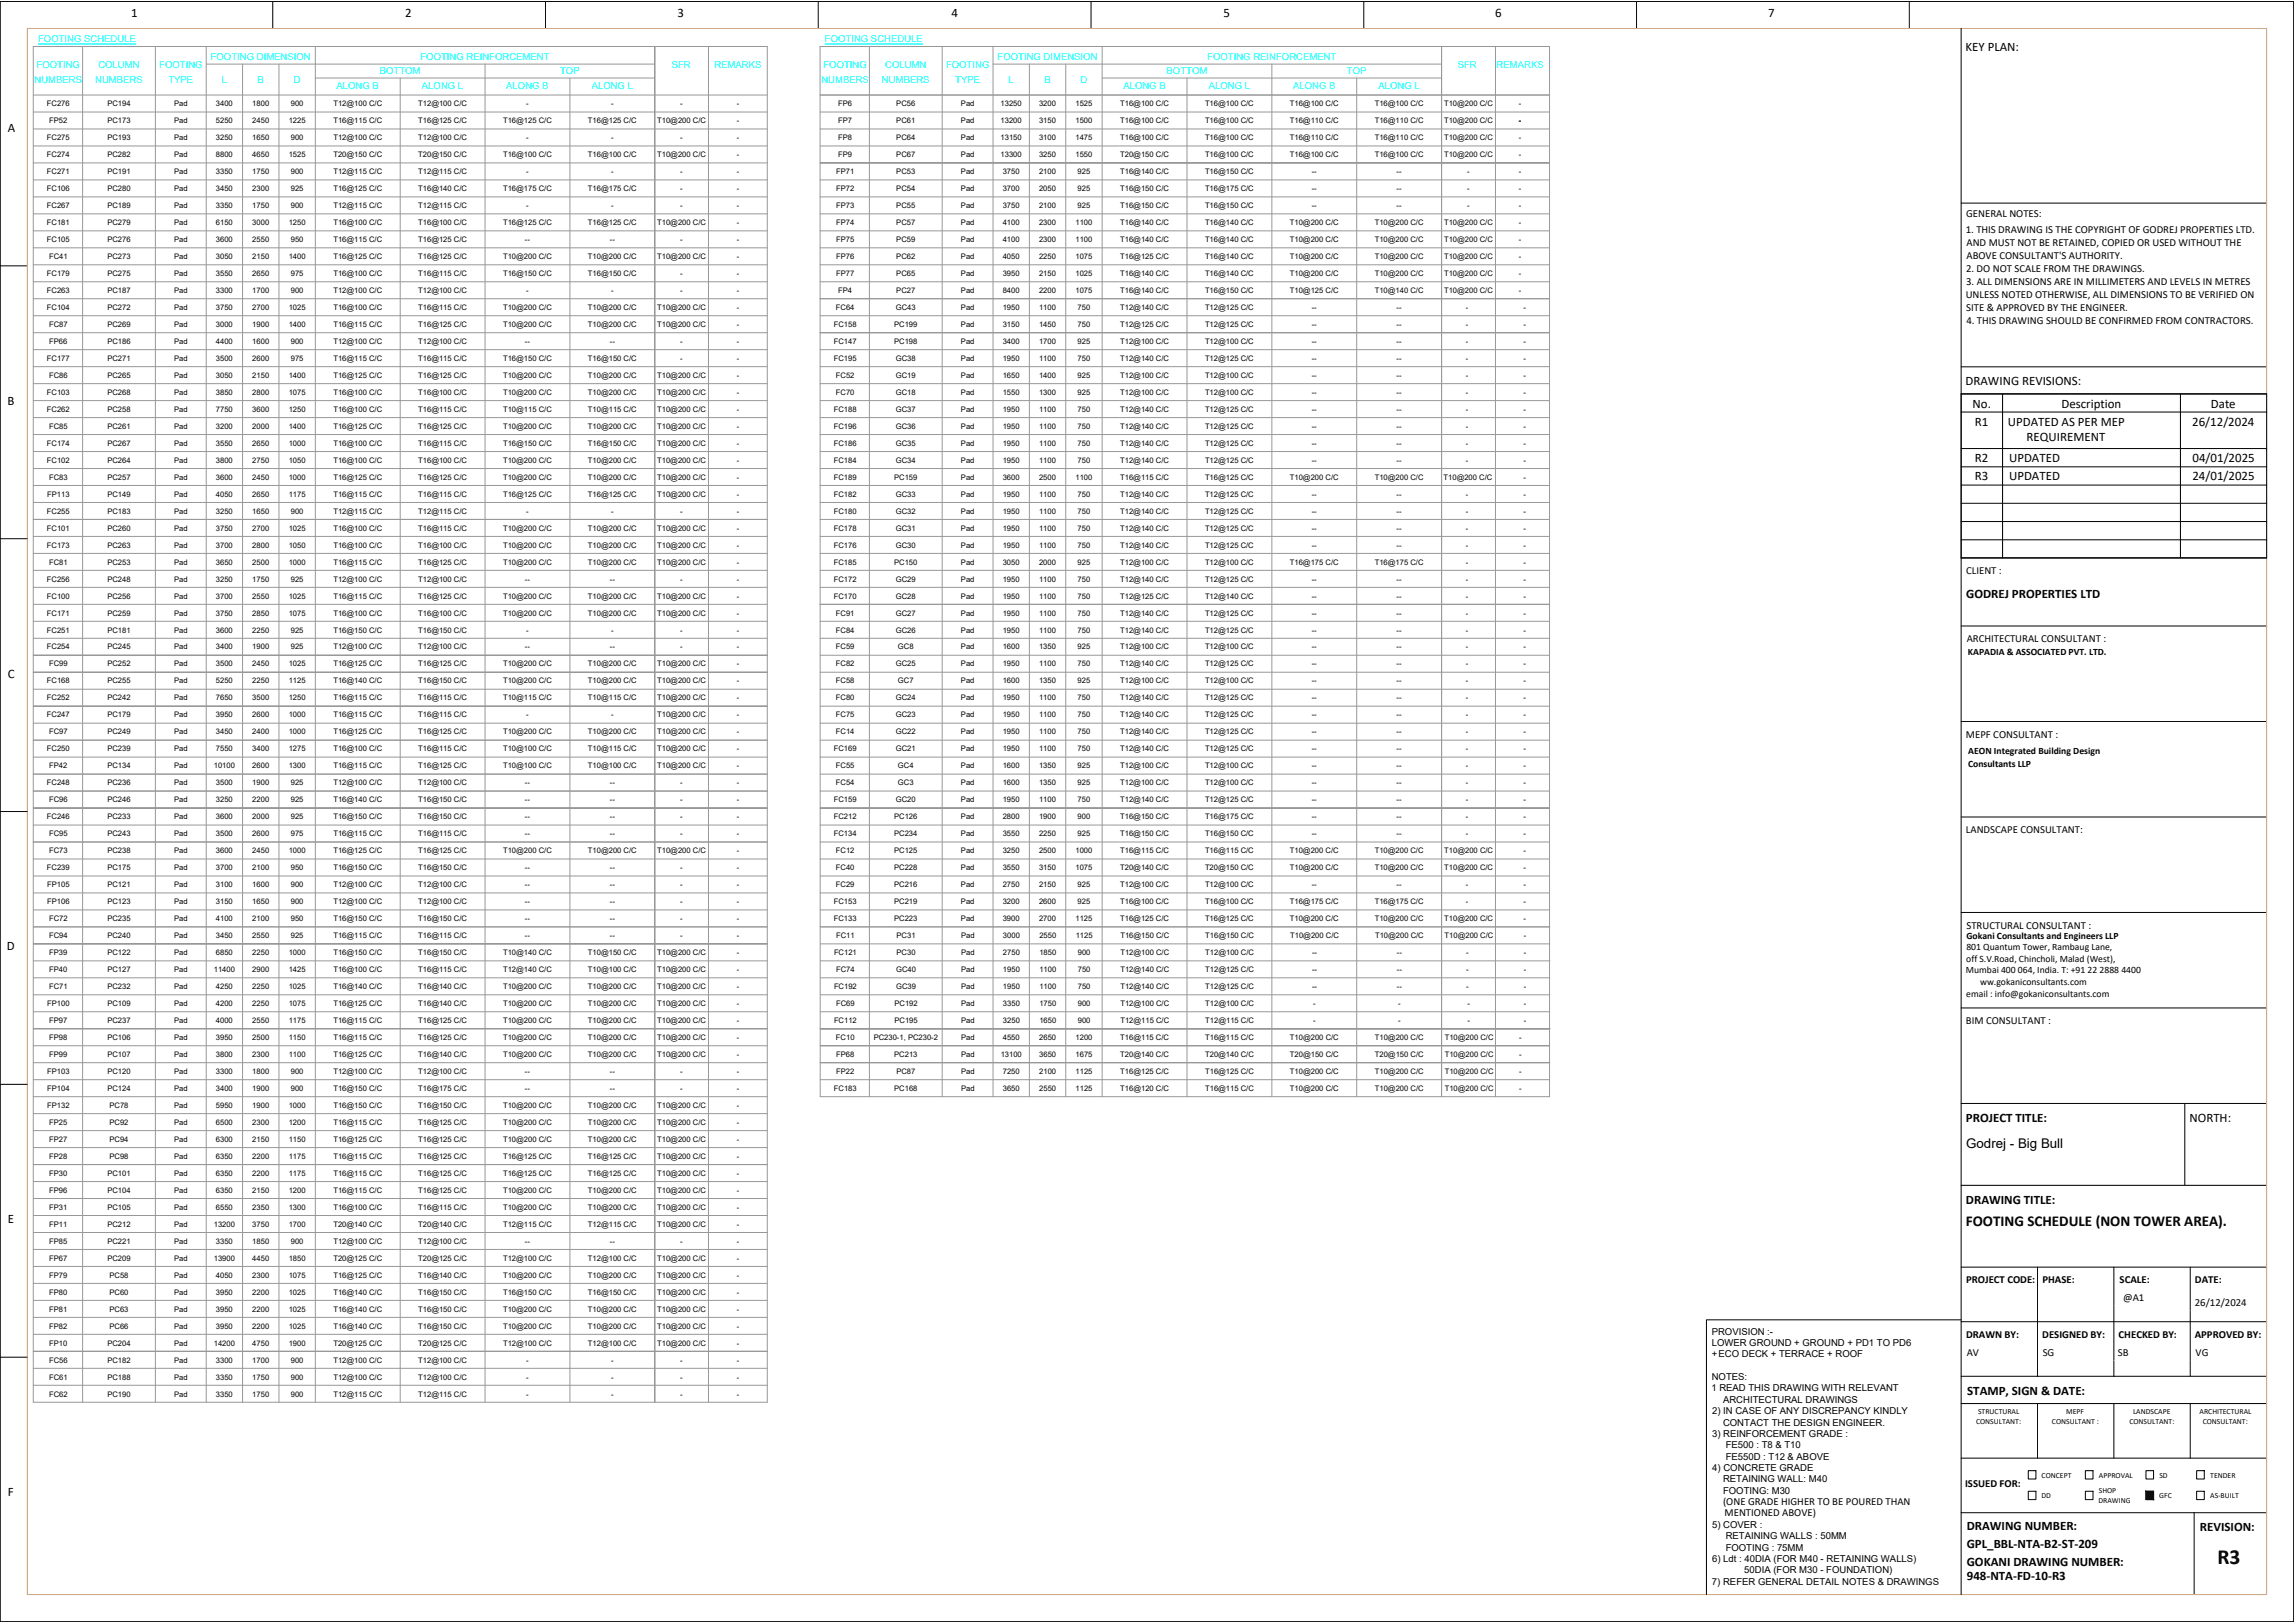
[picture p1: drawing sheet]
<svg xmlns="http://www.w3.org/2000/svg" width="2378mm" height="1682mm" viewBox="0 0 2378 1682" stroke-linecap="round" stroke-linejoin="round" font-family="sans-serif">
<defs><g id="words">
<text font-size="22.3" x="2299" y="1621">R3</text>
<text font-size="15.6" x="2038" y="1271">FOOTING SCHEDULE (NON TOWER AREA).</text>
<text font-size="13.8" x="2038" y="1190">Godrej - Big Bull</text>
<g font-size="13.4">
<text x="136" y="18">1</text>
<text x="420" y="18">2</text>
<text x="702" y="18">3</text>
<text x="986" y="18">4</text>
<text x="1268" y="18">5</text>
<text x="1550" y="18">6</text>
<text x="1833" y="18">7</text>
<text x="2038" y="53">KEY PLAN:</text>
<text x="8" y="137">A</text>
<text x="2038" y="399">DRAWING REVISIONS:</text>
<text x="8" y="419">B</text>
<text x="2045" y="423">No.</text>
<text x="2137" y="423">Description</text>
<text x="2292" y="423">Date</text>
<text x="2047" y="441">R1</text>
<text x="2081" y="441">UPDATED AS PER MEP</text>
<text x="2273" y="441">26/12/2024</text>
<text x="2101" y="457">REQUIREMENT</text>
<text x="2047" y="479">R2</text>
<text x="2083" y="479">UPDATED</text>
<text x="2273" y="479">04/01/2025</text>
<text x="2047" y="498">R3</text>
<text x="2083" y="498">UPDATED</text>
<text x="2273" y="498">24/01/2025</text>
<text x="2038" y="620">GODREJ PROPERTIES LTD</text>
<text x="8" y="702">C</text>
<text x="7" y="985">D</text>
<text x="2038" y="1162">PROJECT TITLE:</text>
<text x="2270" y="1162">NORTH:</text>
<text x="2038" y="1248">DRAWING TITLE:</text>
<text x="8" y="1268">E</text>
<text x="2039" y="1446">STAMP, SIGN &amp; DATE:</text>
<text x="8" y="1550">F</text>
<text x="2039" y="1586">DRAWING NUMBER:</text>
<text x="2281" y="1587">REVISION:</text>
<text x="2039" y="1604">GPL_BBL-NTA-B2-ST-209</text>
<text x="2039" y="1623">GOKANI DRAWING NUMBER:</text>
<text x="2039" y="1637">948-NTA-FD-10-R3</text>
</g>
<g font-size="11.1">
<text x="2038" y="225">GENERAL NOTES:</text>
<text x="2038" y="242">1. THIS DRAWING IS THE COPYRIGHT OF GODREJ PROPERTIES LTD.</text>
<text x="2039" y="255">AND MUST NOT BE RETAINED, COPIED OR USED WITHOUT THE</text>
<text x="2039" y="269">ABOVE CONSULTANT'S AUTHORITY.</text>
<text x="2038" y="282">2. DO NOT SCALE FROM THE DRAWINGS.</text>
<text x="2038" y="296">3. ALL DIMENSIONS ARE IN MILLIMETERS AND LEVELS IN METRES</text>
<text x="2038" y="309">UNLESS NOTED OTHERWISE, ALL DIMENSIONS TO BE VERIFIED ON</text>
<text x="2038" y="323">SITE &amp; APPROVED BY THE ENGINEER.</text>
<text x="2038" y="336">4. THIS DRAWING SHOULD BE CONFIRMED FROM CONTRACTORS.</text>
<text x="2038" y="595">CLIENT :</text>
<text x="2039" y="666">ARCHITECTURAL CONSULTANT :</text>
<text x="2038" y="765">MEPF CONSULTANT :</text>
<text x="2038" y="863">LANDSCAPE CONSULTANT:</text>
<text x="2039" y="962">STRUCTURAL CONSULTANT :</text>
<text x="2038" y="1061">BIM CONSULTANT :</text>
<text x="2038" y="1329">PROJECT CODE:</text>
<text x="2117" y="1329">PHASE:</text>
<text x="2197" y="1329">SCALE:</text>
<text x="2275" y="1329">DATE:</text>
<text x="2201" y="1348">@A1</text>
<text x="2275" y="1354">26/12/2024</text>
<text x="2038" y="1387">DRAWN BY:</text>
<text x="2117" y="1387">DESIGNED BY:</text>
<text x="2196" y="1387">CHECKED BY:</text>
<text x="2275" y="1387">APPROVED BY:</text>
<text x="2039" y="1406">AV</text>
<text x="2118" y="1406">SG</text>
<text x="2196" y="1406">SB</text>
<text x="2276" y="1406">VG</text>
<text x="2037" y="1541">ISSUED FOR:</text>
<text x="1786" y="1560">(ONE GRADE HIGHER TO BE POURED THAN</text>
<text x="1788" y="1572">MENTIONED ABOVE)</text>
</g>
<g font-size="10">
<text x="2040" y="679">KAPADIA &amp; ASSOCIATED PVT. LTD.</text>
<text x="2040" y="781">AEON Integrated Building Design</text>
<text x="2040" y="795">Consultants LLP</text>
<text x="2038" y="973">Gokani Consultants and Engineers LLP</text>
<text x="2038" y="985">801 Quantum Tower, Rambaug Lane,</text>
<text x="2038" y="997">off S.V.Road, Chincholi, Malad (West),</text>
<text x="2038" y="1009">Mumbai 400 064, India. T: +91 22 2888 4400</text>
<text x="2053" y="1021">ww.gokaniconsultants.com</text>
<text x="2038" y="1033">email : info@gokaniconsultants.com</text>
</g>
<g font-size="9.9" fill="#0ff">
<text x="40" y="44">FOOTING SCHEDULE</text>
<text x="855" y="44">FOOTING SCHEDULE</text>
<text x="218" y="62">FOOTING DIMENSION</text>
<text x="436" y="62">FOOTING REINFORCEMENT</text>
<text x="1034" y="62">FOOTING DIMENSION</text>
<text x="1252" y="62">FOOTING REINFORCEMENT</text>
<text x="38" y="71">FOOTING</text>
<text x="102" y="71">COLUMN</text>
<text x="165" y="71">FOOTING</text>
<text x="696" y="71">SFR</text>
<text x="741" y="71">REMARKS</text>
<text x="854" y="71">FOOTING</text>
<text x="918" y="71">COLUMN</text>
<text x="981" y="71">FOOTING</text>
<text x="1511" y="71">SFR</text>
<text x="1552" y="71">REMARKS</text>
<text x="394" y="77">BOTTOM</text>
<text x="581" y="77">TOP</text>
<text x="1209" y="77">BOTTOM</text>
<text x="1396" y="77">TOP</text>
<text x="36" y="86">NUMBERS</text>
<text x="99" y="86">NUMBERS</text>
<text x="175" y="86">TYPE</text>
<text x="230" y="86">L</text>
<text x="267" y="86">B</text>
<text x="304" y="86">D</text>
<text x="851" y="86">NUMBERS</text>
<text x="914" y="86">NUMBERS</text>
<text x="990" y="86">TYPE</text>
<text x="1046" y="86">L</text>
<text x="1083" y="86">B</text>
<text x="1120" y="86">D</text>
<text x="349" y="92">ALONG B</text>
<text x="437" y="92">ALONG L</text>
<text x="525" y="92">ALONG B</text>
<text x="613" y="92">ALONG L</text>
<text x="1165" y="92">ALONG B</text>
<text x="1253" y="92">ALONG L</text>
<text x="1340" y="92">ALONG B</text>
<text x="1429" y="92">ALONG L</text>
</g>
<g font-size="9.9">
<text x="1774" y="1383">PROVISION :-</text>
<text x="1774" y="1395">LOWER GROUND + GROUND + PD1 TO PD6</text>
<text x="1775" y="1407">+ECO DECK + TERRACE + ROOF</text>
<text x="1774" y="1430">NOTES:</text>
<text x="1774" y="1442">1 READ THIS DRAWING WITH RELEVANT</text>
<text x="1786" y="1454">ARCHITECTURAL DRAWINGS</text>
<text x="1775" y="1466">2) IN CASE OF ANY DISCREPANCY KINDLY</text>
<text x="1786" y="1477">CONTACT THE DESIGN ENGINEER.</text>
<text x="1775" y="1489">3) REINFORCEMENT GRADE :</text>
<text x="1789" y="1501">FE500 : T8 &amp; T10</text>
<text x="1789" y="1513">FE550D : T12 &amp; ABOVE</text>
<text x="1775" y="1525">4) CONCRETE GRADE</text>
<text x="1786" y="1536">RETAINING WALL: M40</text>
<text x="1786" y="1548">FOOTING: M30</text>
<text x="1775" y="1583">5) COVER :</text>
<text x="1789" y="1595">RETAINING WALLS : 50MM</text>
<text x="1789" y="1607">FOOTING : 75MM</text>
<text x="1775" y="1619">6) Ldt : 40DIA (FOR M40 - RETAINING WALLS)</text>
<text x="1808" y="1631">50DIA (FOR M30 - FOUNDATION)</text>
<text x="1775" y="1642">7) REFER GENERAL DETAIL NOTES &amp; DRAWINGS</text>
</g>
<g font-size="8">
<text x="2051" y="1466">STRUCTURAL</text>
<text x="2142" y="1466">MEPF</text>
<text x="2211" y="1466">LANDSCAPE</text>
<text x="2280" y="1466">ARCHITECTURAL</text>
<text x="2048" y="1476">CONSULTANT:</text>
<text x="2127" y="1476">CONSULTANT :</text>
<text x="2207" y="1476">CONSULTANT:</text>
<text x="2283" y="1476">CONSULTANT:</text>
<text x="2116" y="1531">CONCEPT</text>
<text x="2176" y="1531">APPROVAL</text>
<text x="2239" y="1531">SD</text>
<text x="2291" y="1531">TENDER</text>
<text x="2176" y="1548">SHOP</text>
<text x="2116" y="1553">DD</text>
<text x="2238" y="1553">GFC</text>
<text x="2291" y="1553">AS-BUILT</text>
<text x="2175" y="1558">DRAWING</text>
</g>
<g font-size="7.9">
<text x="49" y="110">FC276</text>
<text x="111" y="110">PC194</text>
<text x="181" y="110">Pad</text>
<text x="224" y="110">3400</text>
<text x="262" y="110">1800</text>
<text x="301" y="110">900</text>
<text x="346" y="110">T12@100 C/C</text>
<text x="434" y="110">T12@100 C/C</text>
<text x="546" y="110">-</text>
<text x="633" y="110">-</text>
<text x="705" y="110">-</text>
<text x="764" y="110">-</text>
<text x="869" y="110">FP6</text>
<text x="929" y="110">PC56</text>
<text x="996" y="110">Pad</text>
<text x="1037" y="110">13250</text>
<text x="1077" y="110">3200</text>
<text x="1115" y="110">1525</text>
<text x="1161" y="110">T16@100 C/C</text>
<text x="1249" y="110">T16@100 C/C</text>
<text x="1337" y="110">T16@100 C/C</text>
<text x="1425" y="110">T16@100 C/C</text>
<text x="1497" y="110">T10@200 C/C</text>
<text x="1575" y="110">-</text>
<text x="51" y="128">FP52</text>
<text x="111" y="128">PC173</text>
<text x="181" y="128">Pad</text>
<text x="224" y="128">5250</text>
<text x="262" y="128">2450</text>
<text x="299" y="128">1225</text>
<text x="346" y="128">T16@115 C/C</text>
<text x="434" y="128">T16@125 C/C</text>
<text x="522" y="128">T16@125 C/C</text>
<text x="609" y="128">T16@125 C/C</text>
<text x="681" y="128">T10@200 C/C</text>
<text x="764" y="128">-</text>
<text x="869" y="128">FP7</text>
<text x="929" y="128">PC61</text>
<text x="996" y="128">Pad</text>
<text x="1037" y="128">13200</text>
<text x="1077" y="128">3150</text>
<text x="1115" y="128">1500</text>
<text x="1161" y="128">T16@100 C/C</text>
<text x="1249" y="128">T16@100 C/C</text>
<text x="1337" y="128">T16@110 C/C</text>
<text x="1425" y="128">T16@110 C/C</text>
<text x="1497" y="128">T10@200 C/C</text>
<text x="1575" y="128">-</text>
<text x="49" y="145">FC275</text>
<text x="111" y="145">PC193</text>
<text x="181" y="145">Pad</text>
<text x="224" y="145">3250</text>
<text x="262" y="145">1650</text>
<text x="301" y="145">900</text>
<text x="346" y="145">T12@100 C/C</text>
<text x="434" y="145">T12@100 C/C</text>
<text x="546" y="145">-</text>
<text x="633" y="145">-</text>
<text x="705" y="145">-</text>
<text x="764" y="145">-</text>
<text x="869" y="145">FP8</text>
<text x="929" y="145">PC64</text>
<text x="996" y="145">Pad</text>
<text x="1037" y="145">13150</text>
<text x="1077" y="145">3100</text>
<text x="1115" y="145">1475</text>
<text x="1161" y="145">T16@100 C/C</text>
<text x="1249" y="145">T16@100 C/C</text>
<text x="1337" y="145">T16@110 C/C</text>
<text x="1425" y="145">T16@110 C/C</text>
<text x="1497" y="145">T10@200 C/C</text>
<text x="1575" y="145">-</text>
<text x="49" y="163">FC274</text>
<text x="111" y="163">PC282</text>
<text x="181" y="163">Pad</text>
<text x="224" y="163">8800</text>
<text x="262" y="163">4650</text>
<text x="299" y="163">1525</text>
<text x="346" y="163">T20@150 C/C</text>
<text x="434" y="163">T20@150 C/C</text>
<text x="522" y="163">T16@100 C/C</text>
<text x="609" y="163">T16@100 C/C</text>
<text x="681" y="163">T10@200 C/C</text>
<text x="764" y="163">-</text>
<text x="869" y="163">FP9</text>
<text x="929" y="163">PC67</text>
<text x="996" y="163">Pad</text>
<text x="1037" y="163">13300</text>
<text x="1077" y="163">3250</text>
<text x="1115" y="163">1550</text>
<text x="1161" y="163">T20@150 C/C</text>
<text x="1249" y="163">T16@100 C/C</text>
<text x="1337" y="163">T16@100 C/C</text>
<text x="1425" y="163">T16@100 C/C</text>
<text x="1497" y="163">T10@200 C/C</text>
<text x="1575" y="163">-</text>
<text x="49" y="180">FC271</text>
<text x="111" y="180">PC191</text>
<text x="181" y="180">Pad</text>
<text x="224" y="180">3350</text>
<text x="262" y="180">1750</text>
<text x="301" y="180">900</text>
<text x="346" y="180">T12@115 C/C</text>
<text x="434" y="180">T12@115 C/C</text>
<text x="546" y="180">-</text>
<text x="633" y="180">-</text>
<text x="705" y="180">-</text>
<text x="764" y="180">-</text>
<text x="867" y="180">FP71</text>
<text x="929" y="180">PC53</text>
<text x="996" y="180">Pad</text>
<text x="1039" y="180">3750</text>
<text x="1077" y="180">2100</text>
<text x="1117" y="180">925</text>
<text x="1161" y="180">T16@140 C/C</text>
<text x="1249" y="180">T16@150 C/C</text>
<text x="1360" y="180">--</text>
<text x="1448" y="180">--</text>
<text x="1521" y="180">-</text>
<text x="1575" y="180">-</text>
<text x="49" y="198">FC106</text>
<text x="111" y="198">PC280</text>
<text x="181" y="198">Pad</text>
<text x="224" y="198">3450</text>
<text x="262" y="198">2300</text>
<text x="301" y="198">925</text>
<text x="346" y="198">T16@125 C/C</text>
<text x="434" y="198">T16@140 C/C</text>
<text x="522" y="198">T16@175 C/C</text>
<text x="609" y="198">T16@175 C/C</text>
<text x="705" y="198">-</text>
<text x="764" y="198">-</text>
<text x="867" y="198">FP72</text>
<text x="929" y="198">PC54</text>
<text x="996" y="198">Pad</text>
<text x="1039" y="198">3700</text>
<text x="1077" y="198">2050</text>
<text x="1117" y="198">925</text>
<text x="1161" y="198">T16@150 C/C</text>
<text x="1249" y="198">T16@175 C/C</text>
<text x="1360" y="198">--</text>
<text x="1448" y="198">--</text>
<text x="1521" y="198">-</text>
<text x="1575" y="198">-</text>
<text x="49" y="216">FC267</text>
<text x="111" y="216">PC189</text>
<text x="181" y="216">Pad</text>
<text x="224" y="216">3350</text>
<text x="262" y="216">1750</text>
<text x="301" y="216">900</text>
<text x="346" y="216">T12@115 C/C</text>
<text x="434" y="216">T12@115 C/C</text>
<text x="546" y="216">-</text>
<text x="633" y="216">-</text>
<text x="705" y="216">-</text>
<text x="764" y="216">-</text>
<text x="867" y="216">FP73</text>
<text x="929" y="216">PC55</text>
<text x="996" y="216">Pad</text>
<text x="1039" y="216">3750</text>
<text x="1077" y="216">2100</text>
<text x="1117" y="216">925</text>
<text x="1161" y="216">T16@150 C/C</text>
<text x="1249" y="216">T16@150 C/C</text>
<text x="1360" y="216">--</text>
<text x="1448" y="216">--</text>
<text x="1521" y="216">-</text>
<text x="1575" y="216">-</text>
<text x="49" y="233">FC181</text>
<text x="111" y="233">PC279</text>
<text x="181" y="233">Pad</text>
<text x="224" y="233">6150</text>
<text x="262" y="233">3000</text>
<text x="299" y="233">1250</text>
<text x="346" y="233">T16@100 C/C</text>
<text x="434" y="233">T16@100 C/C</text>
<text x="522" y="233">T16@125 C/C</text>
<text x="609" y="233">T16@125 C/C</text>
<text x="681" y="233">T10@200 C/C</text>
<text x="764" y="233">-</text>
<text x="867" y="233">FP74</text>
<text x="929" y="233">PC57</text>
<text x="996" y="233">Pad</text>
<text x="1039" y="233">4100</text>
<text x="1077" y="233">2300</text>
<text x="1115" y="233">1100</text>
<text x="1161" y="233">T16@140 C/C</text>
<text x="1249" y="233">T16@140 C/C</text>
<text x="1337" y="233">T10@200 C/C</text>
<text x="1425" y="233">T10@200 C/C</text>
<text x="1497" y="233">T10@200 C/C</text>
<text x="1575" y="233">-</text>
<text x="49" y="251">FC105</text>
<text x="111" y="251">PC276</text>
<text x="181" y="251">Pad</text>
<text x="224" y="251">3600</text>
<text x="262" y="251">2550</text>
<text x="301" y="251">950</text>
<text x="346" y="251">T16@115 C/C</text>
<text x="434" y="251">T16@125 C/C</text>
<text x="544" y="251">--</text>
<text x="632" y="251">--</text>
<text x="705" y="251">-</text>
<text x="764" y="251">-</text>
<text x="867" y="251">FP75</text>
<text x="929" y="251">PC59</text>
<text x="996" y="251">Pad</text>
<text x="1039" y="251">4100</text>
<text x="1077" y="251">2300</text>
<text x="1115" y="251">1100</text>
<text x="1161" y="251">T16@140 C/C</text>
<text x="1249" y="251">T16@140 C/C</text>
<text x="1337" y="251">T10@200 C/C</text>
<text x="1425" y="251">T10@200 C/C</text>
<text x="1497" y="251">T10@200 C/C</text>
<text x="1575" y="251">-</text>
<text x="51" y="268">FC41</text>
<text x="111" y="268">PC273</text>
<text x="181" y="268">Pad</text>
<text x="224" y="268">3050</text>
<text x="262" y="268">2150</text>
<text x="299" y="268">1400</text>
<text x="346" y="268">T16@125 C/C</text>
<text x="434" y="268">T16@125 C/C</text>
<text x="522" y="268">T10@200 C/C</text>
<text x="609" y="268">T10@200 C/C</text>
<text x="681" y="268">T10@200 C/C</text>
<text x="764" y="268">-</text>
<text x="867" y="268">FP76</text>
<text x="929" y="268">PC62</text>
<text x="996" y="268">Pad</text>
<text x="1039" y="268">4050</text>
<text x="1077" y="268">2250</text>
<text x="1115" y="268">1075</text>
<text x="1161" y="268">T16@125 C/C</text>
<text x="1249" y="268">T16@140 C/C</text>
<text x="1337" y="268">T10@200 C/C</text>
<text x="1425" y="268">T10@200 C/C</text>
<text x="1497" y="268">T10@200 C/C</text>
<text x="1575" y="268">-</text>
<text x="49" y="286">FC179</text>
<text x="111" y="286">PC275</text>
<text x="181" y="286">Pad</text>
<text x="224" y="286">3550</text>
<text x="262" y="286">2650</text>
<text x="301" y="286">975</text>
<text x="346" y="286">T16@100 C/C</text>
<text x="434" y="286">T16@115 C/C</text>
<text x="522" y="286">T16@150 C/C</text>
<text x="609" y="286">T16@150 C/C</text>
<text x="705" y="286">-</text>
<text x="764" y="286">-</text>
<text x="867" y="286">FP77</text>
<text x="929" y="286">PC65</text>
<text x="996" y="286">Pad</text>
<text x="1039" y="286">3950</text>
<text x="1077" y="286">2150</text>
<text x="1115" y="286">1025</text>
<text x="1161" y="286">T16@140 C/C</text>
<text x="1249" y="286">T16@140 C/C</text>
<text x="1337" y="286">T10@200 C/C</text>
<text x="1425" y="286">T10@200 C/C</text>
<text x="1497" y="286">T10@200 C/C</text>
<text x="1575" y="286">-</text>
<text x="49" y="304">FC263</text>
<text x="111" y="304">PC187</text>
<text x="181" y="304">Pad</text>
<text x="224" y="304">3300</text>
<text x="262" y="304">1700</text>
<text x="301" y="304">900</text>
<text x="346" y="304">T12@100 C/C</text>
<text x="434" y="304">T12@100 C/C</text>
<text x="546" y="304">-</text>
<text x="633" y="304">-</text>
<text x="705" y="304">-</text>
<text x="764" y="304">-</text>
<text x="869" y="304">FP4</text>
<text x="929" y="304">PC27</text>
<text x="996" y="304">Pad</text>
<text x="1039" y="304">8400</text>
<text x="1077" y="304">2200</text>
<text x="1115" y="304">1075</text>
<text x="1161" y="304">T16@140 C/C</text>
<text x="1249" y="304">T16@150 C/C</text>
<text x="1337" y="304">T10@125 C/C</text>
<text x="1425" y="304">T10@140 C/C</text>
<text x="1497" y="304">T10@200 C/C</text>
<text x="1575" y="304">-</text>
<text x="49" y="321">FC104</text>
<text x="111" y="321">PC272</text>
<text x="181" y="321">Pad</text>
<text x="224" y="321">3750</text>
<text x="262" y="321">2700</text>
<text x="299" y="321">1025</text>
<text x="346" y="321">T16@100 C/C</text>
<text x="434" y="321">T16@115 C/C</text>
<text x="522" y="321">T10@200 C/C</text>
<text x="609" y="321">T10@200 C/C</text>
<text x="681" y="321">T10@200 C/C</text>
<text x="764" y="321">-</text>
<text x="866" y="321">FC64</text>
<text x="929" y="321">GC43</text>
<text x="996" y="321">Pad</text>
<text x="1039" y="321">1950</text>
<text x="1077" y="321">1100</text>
<text x="1117" y="321">750</text>
<text x="1161" y="321">T12@140 C/C</text>
<text x="1249" y="321">T12@125 C/C</text>
<text x="1360" y="321">--</text>
<text x="1448" y="321">--</text>
<text x="1520" y="321">-</text>
<text x="1579" y="321">-</text>
<text x="51" y="339">FC87</text>
<text x="111" y="339">PC269</text>
<text x="181" y="339">Pad</text>
<text x="224" y="339">3000</text>
<text x="262" y="339">1900</text>
<text x="299" y="339">1400</text>
<text x="346" y="339">T16@115 C/C</text>
<text x="434" y="339">T16@125 C/C</text>
<text x="522" y="339">T10@200 C/C</text>
<text x="609" y="339">T10@200 C/C</text>
<text x="681" y="339">T10@200 C/C</text>
<text x="764" y="339">-</text>
<text x="864" y="339">FC158</text>
<text x="927" y="339">PC199</text>
<text x="996" y="339">Pad</text>
<text x="1039" y="339">3150</text>
<text x="1077" y="339">1450</text>
<text x="1117" y="339">750</text>
<text x="1161" y="339">T12@125 C/C</text>
<text x="1249" y="339">T12@125 C/C</text>
<text x="1360" y="339">--</text>
<text x="1448" y="339">--</text>
<text x="1520" y="339">-</text>
<text x="1579" y="339">-</text>
<text x="51" y="356">FP66</text>
<text x="111" y="356">PC186</text>
<text x="181" y="356">Pad</text>
<text x="224" y="356">4400</text>
<text x="262" y="356">1600</text>
<text x="301" y="356">900</text>
<text x="346" y="356">T12@100 C/C</text>
<text x="434" y="356">T12@100 C/C</text>
<text x="544" y="356">--</text>
<text x="632" y="356">--</text>
<text x="705" y="356">-</text>
<text x="764" y="356">-</text>
<text x="864" y="356">FC147</text>
<text x="927" y="356">PC198</text>
<text x="996" y="356">Pad</text>
<text x="1039" y="356">3400</text>
<text x="1077" y="356">1700</text>
<text x="1117" y="356">925</text>
<text x="1161" y="356">T12@100 C/C</text>
<text x="1249" y="356">T12@100 C/C</text>
<text x="1360" y="356">--</text>
<text x="1448" y="356">--</text>
<text x="1520" y="356">-</text>
<text x="1579" y="356">-</text>
<text x="49" y="374">FC177</text>
<text x="111" y="374">PC271</text>
<text x="181" y="374">Pad</text>
<text x="224" y="374">3500</text>
<text x="262" y="374">2600</text>
<text x="301" y="374">975</text>
<text x="346" y="374">T16@115 C/C</text>
<text x="434" y="374">T16@115 C/C</text>
<text x="522" y="374">T16@150 C/C</text>
<text x="609" y="374">T16@150 C/C</text>
<text x="705" y="374">-</text>
<text x="764" y="374">-</text>
<text x="864" y="374">FC195</text>
<text x="929" y="374">GC38</text>
<text x="996" y="374">Pad</text>
<text x="1039" y="374">1950</text>
<text x="1077" y="374">1100</text>
<text x="1117" y="374">750</text>
<text x="1161" y="374">T12@140 C/C</text>
<text x="1249" y="374">T12@125 C/C</text>
<text x="1360" y="374">--</text>
<text x="1448" y="374">--</text>
<text x="1520" y="374">-</text>
<text x="1579" y="374">-</text>
<text x="51" y="392">FC86</text>
<text x="111" y="392">PC265</text>
<text x="181" y="392">Pad</text>
<text x="224" y="392">3050</text>
<text x="262" y="392">2150</text>
<text x="299" y="392">1400</text>
<text x="346" y="392">T16@125 C/C</text>
<text x="434" y="392">T16@125 C/C</text>
<text x="522" y="392">T10@200 C/C</text>
<text x="609" y="392">T10@200 C/C</text>
<text x="681" y="392">T10@200 C/C</text>
<text x="764" y="392">-</text>
<text x="866" y="392">FC52</text>
<text x="929" y="392">GC19</text>
<text x="996" y="392">Pad</text>
<text x="1039" y="392">1650</text>
<text x="1077" y="392">1400</text>
<text x="1117" y="392">925</text>
<text x="1161" y="392">T12@100 C/C</text>
<text x="1249" y="392">T12@100 C/C</text>
<text x="1360" y="392">--</text>
<text x="1448" y="392">--</text>
<text x="1520" y="392">-</text>
<text x="1579" y="392">-</text>
<text x="49" y="409">FC103</text>
<text x="111" y="409">PC268</text>
<text x="181" y="409">Pad</text>
<text x="224" y="409">3850</text>
<text x="262" y="409">2800</text>
<text x="299" y="409">1075</text>
<text x="346" y="409">T16@100 C/C</text>
<text x="434" y="409">T16@100 C/C</text>
<text x="522" y="409">T10@200 C/C</text>
<text x="609" y="409">T10@200 C/C</text>
<text x="681" y="409">T10@200 C/C</text>
<text x="764" y="409">-</text>
<text x="866" y="409">FC70</text>
<text x="929" y="409">GC18</text>
<text x="996" y="409">Pad</text>
<text x="1039" y="409">1550</text>
<text x="1077" y="409">1300</text>
<text x="1117" y="409">925</text>
<text x="1161" y="409">T12@100 C/C</text>
<text x="1249" y="409">T12@100 C/C</text>
<text x="1360" y="409">--</text>
<text x="1448" y="409">--</text>
<text x="1520" y="409">-</text>
<text x="1579" y="409">-</text>
<text x="49" y="427">FC262</text>
<text x="111" y="427">PC258</text>
<text x="181" y="427">Pad</text>
<text x="224" y="427">7750</text>
<text x="262" y="427">3600</text>
<text x="299" y="427">1250</text>
<text x="346" y="427">T16@100 C/C</text>
<text x="434" y="427">T16@115 C/C</text>
<text x="522" y="427">T10@115 C/C</text>
<text x="609" y="427">T10@115 C/C</text>
<text x="681" y="427">T10@200 C/C</text>
<text x="764" y="427">-</text>
<text x="864" y="427">FC188</text>
<text x="929" y="427">GC37</text>
<text x="996" y="427">Pad</text>
<text x="1039" y="427">1950</text>
<text x="1077" y="427">1100</text>
<text x="1117" y="427">750</text>
<text x="1161" y="427">T12@140 C/C</text>
<text x="1249" y="427">T12@125 C/C</text>
<text x="1360" y="427">--</text>
<text x="1448" y="427">--</text>
<text x="1520" y="427">-</text>
<text x="1579" y="427">-</text>
<text x="51" y="444">FC85</text>
<text x="111" y="444">PC261</text>
<text x="181" y="444">Pad</text>
<text x="224" y="444">3200</text>
<text x="262" y="444">2000</text>
<text x="299" y="444">1400</text>
<text x="346" y="444">T16@125 C/C</text>
<text x="434" y="444">T16@125 C/C</text>
<text x="522" y="444">T10@200 C/C</text>
<text x="609" y="444">T10@200 C/C</text>
<text x="681" y="444">T10@200 C/C</text>
<text x="764" y="444">-</text>
<text x="864" y="444">FC196</text>
<text x="929" y="444">GC36</text>
<text x="996" y="444">Pad</text>
<text x="1039" y="444">1950</text>
<text x="1077" y="444">1100</text>
<text x="1117" y="444">750</text>
<text x="1161" y="444">T12@140 C/C</text>
<text x="1249" y="444">T12@125 C/C</text>
<text x="1360" y="444">--</text>
<text x="1448" y="444">--</text>
<text x="1520" y="444">-</text>
<text x="1579" y="444">-</text>
<text x="49" y="462">FC174</text>
<text x="111" y="462">PC267</text>
<text x="181" y="462">Pad</text>
<text x="224" y="462">3550</text>
<text x="262" y="462">2650</text>
<text x="299" y="462">1000</text>
<text x="346" y="462">T16@100 C/C</text>
<text x="434" y="462">T16@115 C/C</text>
<text x="522" y="462">T16@150 C/C</text>
<text x="609" y="462">T16@150 C/C</text>
<text x="681" y="462">T10@200 C/C</text>
<text x="764" y="462">-</text>
<text x="864" y="462">FC186</text>
<text x="929" y="462">GC35</text>
<text x="996" y="462">Pad</text>
<text x="1039" y="462">1950</text>
<text x="1077" y="462">1100</text>
<text x="1117" y="462">750</text>
<text x="1161" y="462">T12@140 C/C</text>
<text x="1249" y="462">T12@125 C/C</text>
<text x="1360" y="462">--</text>
<text x="1448" y="462">--</text>
<text x="1520" y="462">-</text>
<text x="1579" y="462">-</text>
<text x="49" y="480">FC102</text>
<text x="111" y="480">PC264</text>
<text x="181" y="480">Pad</text>
<text x="224" y="480">3800</text>
<text x="262" y="480">2750</text>
<text x="299" y="480">1050</text>
<text x="346" y="480">T16@100 C/C</text>
<text x="434" y="480">T16@100 C/C</text>
<text x="522" y="480">T10@200 C/C</text>
<text x="609" y="480">T10@200 C/C</text>
<text x="681" y="480">T10@200 C/C</text>
<text x="764" y="480">-</text>
<text x="864" y="480">FC184</text>
<text x="929" y="480">GC34</text>
<text x="996" y="480">Pad</text>
<text x="1039" y="480">1950</text>
<text x="1077" y="480">1100</text>
<text x="1117" y="480">750</text>
<text x="1161" y="480">T12@140 C/C</text>
<text x="1249" y="480">T12@125 C/C</text>
<text x="1360" y="480">--</text>
<text x="1448" y="480">--</text>
<text x="1520" y="480">-</text>
<text x="1579" y="480">-</text>
<text x="51" y="497">FC83</text>
<text x="111" y="497">PC257</text>
<text x="181" y="497">Pad</text>
<text x="224" y="497">3600</text>
<text x="262" y="497">2450</text>
<text x="299" y="497">1000</text>
<text x="346" y="497">T16@125 C/C</text>
<text x="434" y="497">T16@125 C/C</text>
<text x="522" y="497">T10@200 C/C</text>
<text x="609" y="497">T10@200 C/C</text>
<text x="681" y="497">T10@200 C/C</text>
<text x="764" y="497">-</text>
<text x="864" y="497">FC189</text>
<text x="927" y="497">PC159</text>
<text x="996" y="497">Pad</text>
<text x="1039" y="497">3600</text>
<text x="1077" y="497">2500</text>
<text x="1115" y="497">1100</text>
<text x="1161" y="497">T16@115 C/C</text>
<text x="1249" y="497">T16@125 C/C</text>
<text x="1337" y="497">T10@200 C/C</text>
<text x="1425" y="497">T10@200 C/C</text>
<text x="1496" y="497">T10@200 C/C</text>
<text x="1579" y="497">-</text>
<text x="49" y="515">FP113</text>
<text x="111" y="515">PC149</text>
<text x="181" y="515">Pad</text>
<text x="224" y="515">4050</text>
<text x="262" y="515">2650</text>
<text x="299" y="515">1175</text>
<text x="346" y="515">T16@115 C/C</text>
<text x="434" y="515">T16@115 C/C</text>
<text x="522" y="515">T16@125 C/C</text>
<text x="609" y="515">T16@125 C/C</text>
<text x="681" y="515">T10@200 C/C</text>
<text x="764" y="515">-</text>
<text x="864" y="515">FC182</text>
<text x="929" y="515">GC33</text>
<text x="996" y="515">Pad</text>
<text x="1039" y="515">1950</text>
<text x="1077" y="515">1100</text>
<text x="1117" y="515">750</text>
<text x="1161" y="515">T12@140 C/C</text>
<text x="1249" y="515">T12@125 C/C</text>
<text x="1360" y="515">--</text>
<text x="1448" y="515">--</text>
<text x="1520" y="515">-</text>
<text x="1579" y="515">-</text>
<text x="49" y="532">FC255</text>
<text x="111" y="532">PC183</text>
<text x="181" y="532">Pad</text>
<text x="224" y="532">3250</text>
<text x="262" y="532">1650</text>
<text x="301" y="532">900</text>
<text x="346" y="532">T12@115 C/C</text>
<text x="434" y="532">T12@115 C/C</text>
<text x="546" y="532">-</text>
<text x="633" y="532">-</text>
<text x="705" y="532">-</text>
<text x="764" y="532">-</text>
<text x="864" y="532">FC180</text>
<text x="929" y="532">GC32</text>
<text x="996" y="532">Pad</text>
<text x="1039" y="532">1950</text>
<text x="1077" y="532">1100</text>
<text x="1117" y="532">750</text>
<text x="1161" y="532">T12@140 C/C</text>
<text x="1249" y="532">T12@125 C/C</text>
<text x="1360" y="532">--</text>
<text x="1448" y="532">--</text>
<text x="1520" y="532">-</text>
<text x="1579" y="532">-</text>
<text x="49" y="550">FC101</text>
<text x="111" y="550">PC260</text>
<text x="181" y="550">Pad</text>
<text x="224" y="550">3750</text>
<text x="262" y="550">2700</text>
<text x="299" y="550">1025</text>
<text x="346" y="550">T16@100 C/C</text>
<text x="434" y="550">T16@115 C/C</text>
<text x="522" y="550">T10@200 C/C</text>
<text x="609" y="550">T10@200 C/C</text>
<text x="681" y="550">T10@200 C/C</text>
<text x="764" y="550">-</text>
<text x="864" y="550">FC178</text>
<text x="929" y="550">GC31</text>
<text x="996" y="550">Pad</text>
<text x="1039" y="550">1950</text>
<text x="1077" y="550">1100</text>
<text x="1117" y="550">750</text>
<text x="1161" y="550">T12@140 C/C</text>
<text x="1249" y="550">T12@125 C/C</text>
<text x="1360" y="550">--</text>
<text x="1448" y="550">--</text>
<text x="1520" y="550">-</text>
<text x="1579" y="550">-</text>
<text x="49" y="568">FC173</text>
<text x="111" y="568">PC263</text>
<text x="181" y="568">Pad</text>
<text x="224" y="568">3700</text>
<text x="262" y="568">2800</text>
<text x="299" y="568">1050</text>
<text x="346" y="568">T16@100 C/C</text>
<text x="434" y="568">T16@100 C/C</text>
<text x="522" y="568">T10@200 C/C</text>
<text x="609" y="568">T10@200 C/C</text>
<text x="681" y="568">T10@200 C/C</text>
<text x="764" y="568">-</text>
<text x="864" y="568">FC176</text>
<text x="929" y="568">GC30</text>
<text x="996" y="568">Pad</text>
<text x="1039" y="568">1950</text>
<text x="1077" y="568">1100</text>
<text x="1117" y="568">750</text>
<text x="1161" y="568">T12@140 C/C</text>
<text x="1249" y="568">T12@125 C/C</text>
<text x="1360" y="568">--</text>
<text x="1448" y="568">--</text>
<text x="1520" y="568">-</text>
<text x="1579" y="568">-</text>
<text x="51" y="585">FC81</text>
<text x="111" y="585">PC253</text>
<text x="181" y="585">Pad</text>
<text x="224" y="585">3650</text>
<text x="262" y="585">2500</text>
<text x="299" y="585">1000</text>
<text x="346" y="585">T16@115 C/C</text>
<text x="434" y="585">T16@125 C/C</text>
<text x="522" y="585">T10@200 C/C</text>
<text x="609" y="585">T10@200 C/C</text>
<text x="681" y="585">T10@200 C/C</text>
<text x="764" y="585">-</text>
<text x="864" y="585">FC185</text>
<text x="927" y="585">PC150</text>
<text x="996" y="585">Pad</text>
<text x="1039" y="585">3050</text>
<text x="1077" y="585">2000</text>
<text x="1117" y="585">925</text>
<text x="1161" y="585">T12@100 C/C</text>
<text x="1249" y="585">T12@100 C/C</text>
<text x="1337" y="585">T16@175 C/C</text>
<text x="1425" y="585">T16@175 C/C</text>
<text x="1520" y="585">-</text>
<text x="1579" y="585">-</text>
<text x="49" y="603">FC256</text>
<text x="111" y="603">PC248</text>
<text x="181" y="603">Pad</text>
<text x="224" y="603">3250</text>
<text x="262" y="603">1750</text>
<text x="301" y="603">925</text>
<text x="346" y="603">T12@100 C/C</text>
<text x="434" y="603">T12@100 C/C</text>
<text x="544" y="603">--</text>
<text x="632" y="603">--</text>
<text x="705" y="603">-</text>
<text x="764" y="603">-</text>
<text x="864" y="603">FC172</text>
<text x="929" y="603">GC29</text>
<text x="996" y="603">Pad</text>
<text x="1039" y="603">1950</text>
<text x="1077" y="603">1100</text>
<text x="1117" y="603">750</text>
<text x="1161" y="603">T12@140 C/C</text>
<text x="1249" y="603">T12@125 C/C</text>
<text x="1360" y="603">--</text>
<text x="1448" y="603">--</text>
<text x="1520" y="603">-</text>
<text x="1579" y="603">-</text>
<text x="49" y="620">FC100</text>
<text x="111" y="620">PC256</text>
<text x="181" y="620">Pad</text>
<text x="224" y="620">3700</text>
<text x="262" y="620">2550</text>
<text x="299" y="620">1025</text>
<text x="346" y="620">T16@115 C/C</text>
<text x="434" y="620">T16@125 C/C</text>
<text x="522" y="620">T10@200 C/C</text>
<text x="609" y="620">T10@200 C/C</text>
<text x="681" y="620">T10@200 C/C</text>
<text x="764" y="620">-</text>
<text x="864" y="620">FC170</text>
<text x="929" y="620">GC28</text>
<text x="996" y="620">Pad</text>
<text x="1039" y="620">1950</text>
<text x="1077" y="620">1100</text>
<text x="1117" y="620">750</text>
<text x="1161" y="620">T12@125 C/C</text>
<text x="1249" y="620">T12@140 C/C</text>
<text x="1360" y="620">--</text>
<text x="1448" y="620">--</text>
<text x="1520" y="620">-</text>
<text x="1579" y="620">-</text>
<text x="49" y="638">FC171</text>
<text x="111" y="638">PC259</text>
<text x="181" y="638">Pad</text>
<text x="224" y="638">3750</text>
<text x="262" y="638">2850</text>
<text x="299" y="638">1075</text>
<text x="346" y="638">T16@100 C/C</text>
<text x="434" y="638">T16@100 C/C</text>
<text x="522" y="638">T10@200 C/C</text>
<text x="609" y="638">T10@200 C/C</text>
<text x="681" y="638">T10@200 C/C</text>
<text x="764" y="638">-</text>
<text x="866" y="638">FC91</text>
<text x="929" y="638">GC27</text>
<text x="996" y="638">Pad</text>
<text x="1039" y="638">1950</text>
<text x="1077" y="638">1100</text>
<text x="1117" y="638">750</text>
<text x="1161" y="638">T12@140 C/C</text>
<text x="1249" y="638">T12@125 C/C</text>
<text x="1360" y="638">--</text>
<text x="1448" y="638">--</text>
<text x="1520" y="638">-</text>
<text x="1579" y="638">-</text>
<text x="49" y="656">FC251</text>
<text x="111" y="656">PC181</text>
<text x="181" y="656">Pad</text>
<text x="224" y="656">3600</text>
<text x="262" y="656">2250</text>
<text x="301" y="656">925</text>
<text x="346" y="656">T16@150 C/C</text>
<text x="434" y="656">T16@150 C/C</text>
<text x="546" y="656">-</text>
<text x="633" y="656">-</text>
<text x="705" y="656">-</text>
<text x="764" y="656">-</text>
<text x="866" y="656">FC84</text>
<text x="929" y="656">GC26</text>
<text x="996" y="656">Pad</text>
<text x="1039" y="656">1950</text>
<text x="1077" y="656">1100</text>
<text x="1117" y="656">750</text>
<text x="1161" y="656">T12@140 C/C</text>
<text x="1249" y="656">T12@125 C/C</text>
<text x="1360" y="656">--</text>
<text x="1448" y="656">--</text>
<text x="1520" y="656">-</text>
<text x="1579" y="656">-</text>
<text x="49" y="673">FC254</text>
<text x="111" y="673">PC245</text>
<text x="181" y="673">Pad</text>
<text x="224" y="673">3400</text>
<text x="262" y="673">1900</text>
<text x="301" y="673">925</text>
<text x="346" y="673">T12@100 C/C</text>
<text x="434" y="673">T12@100 C/C</text>
<text x="544" y="673">--</text>
<text x="632" y="673">--</text>
<text x="705" y="673">-</text>
<text x="764" y="673">-</text>
<text x="866" y="673">FC59</text>
<text x="931" y="673">GC8</text>
<text x="996" y="673">Pad</text>
<text x="1039" y="673">1600</text>
<text x="1077" y="673">1350</text>
<text x="1117" y="673">925</text>
<text x="1161" y="673">T12@100 C/C</text>
<text x="1249" y="673">T12@100 C/C</text>
<text x="1360" y="673">--</text>
<text x="1448" y="673">--</text>
<text x="1520" y="673">-</text>
<text x="1579" y="673">-</text>
<text x="51" y="691">FC99</text>
<text x="111" y="691">PC252</text>
<text x="181" y="691">Pad</text>
<text x="224" y="691">3500</text>
<text x="262" y="691">2450</text>
<text x="299" y="691">1025</text>
<text x="346" y="691">T16@125 C/C</text>
<text x="434" y="691">T16@125 C/C</text>
<text x="522" y="691">T10@200 C/C</text>
<text x="609" y="691">T10@200 C/C</text>
<text x="681" y="691">T10@200 C/C</text>
<text x="764" y="691">-</text>
<text x="866" y="691">FC82</text>
<text x="929" y="691">GC25</text>
<text x="996" y="691">Pad</text>
<text x="1039" y="691">1950</text>
<text x="1077" y="691">1100</text>
<text x="1117" y="691">750</text>
<text x="1161" y="691">T12@140 C/C</text>
<text x="1249" y="691">T12@125 C/C</text>
<text x="1360" y="691">--</text>
<text x="1448" y="691">--</text>
<text x="1520" y="691">-</text>
<text x="1579" y="691">-</text>
<text x="49" y="708">FC168</text>
<text x="111" y="708">PC255</text>
<text x="181" y="708">Pad</text>
<text x="224" y="708">5250</text>
<text x="262" y="708">2250</text>
<text x="299" y="708">1125</text>
<text x="346" y="708">T16@140 C/C</text>
<text x="434" y="708">T16@150 C/C</text>
<text x="522" y="708">T10@200 C/C</text>
<text x="609" y="708">T10@200 C/C</text>
<text x="681" y="708">T10@200 C/C</text>
<text x="764" y="708">-</text>
<text x="866" y="708">FC58</text>
<text x="931" y="708">GC7</text>
<text x="996" y="708">Pad</text>
<text x="1039" y="708">1600</text>
<text x="1077" y="708">1350</text>
<text x="1117" y="708">925</text>
<text x="1161" y="708">T12@100 C/C</text>
<text x="1249" y="708">T12@100 C/C</text>
<text x="1360" y="708">--</text>
<text x="1448" y="708">--</text>
<text x="1520" y="708">-</text>
<text x="1579" y="708">-</text>
<text x="49" y="726">FC252</text>
<text x="111" y="726">PC242</text>
<text x="181" y="726">Pad</text>
<text x="224" y="726">7650</text>
<text x="262" y="726">3500</text>
<text x="299" y="726">1250</text>
<text x="346" y="726">T16@115 C/C</text>
<text x="434" y="726">T16@115 C/C</text>
<text x="522" y="726">T10@115 C/C</text>
<text x="609" y="726">T10@115 C/C</text>
<text x="681" y="726">T10@200 C/C</text>
<text x="764" y="726">-</text>
<text x="866" y="726">FC80</text>
<text x="929" y="726">GC24</text>
<text x="996" y="726">Pad</text>
<text x="1039" y="726">1950</text>
<text x="1077" y="726">1100</text>
<text x="1117" y="726">750</text>
<text x="1161" y="726">T12@140 C/C</text>
<text x="1249" y="726">T12@125 C/C</text>
<text x="1360" y="726">--</text>
<text x="1448" y="726">--</text>
<text x="1520" y="726">-</text>
<text x="1579" y="726">-</text>
<text x="49" y="744">FC247</text>
<text x="111" y="744">PC179</text>
<text x="181" y="744">Pad</text>
<text x="224" y="744">3950</text>
<text x="262" y="744">2600</text>
<text x="299" y="744">1000</text>
<text x="346" y="744">T16@115 C/C</text>
<text x="434" y="744">T16@115 C/C</text>
<text x="546" y="744">-</text>
<text x="633" y="744">-</text>
<text x="681" y="744">T10@200 C/C</text>
<text x="764" y="744">-</text>
<text x="866" y="744">FC75</text>
<text x="929" y="744">GC23</text>
<text x="996" y="744">Pad</text>
<text x="1039" y="744">1950</text>
<text x="1077" y="744">1100</text>
<text x="1117" y="744">750</text>
<text x="1161" y="744">T12@140 C/C</text>
<text x="1249" y="744">T12@125 C/C</text>
<text x="1360" y="744">--</text>
<text x="1448" y="744">--</text>
<text x="1520" y="744">-</text>
<text x="1579" y="744">-</text>
<text x="51" y="761">FC97</text>
<text x="111" y="761">PC249</text>
<text x="181" y="761">Pad</text>
<text x="224" y="761">3450</text>
<text x="262" y="761">2400</text>
<text x="299" y="761">1000</text>
<text x="346" y="761">T16@125 C/C</text>
<text x="434" y="761">T16@125 C/C</text>
<text x="522" y="761">T10@200 C/C</text>
<text x="609" y="761">T10@200 C/C</text>
<text x="681" y="761">T10@200 C/C</text>
<text x="764" y="761">-</text>
<text x="866" y="761">FC14</text>
<text x="929" y="761">GC22</text>
<text x="996" y="761">Pad</text>
<text x="1039" y="761">1950</text>
<text x="1077" y="761">1100</text>
<text x="1117" y="761">750</text>
<text x="1161" y="761">T12@140 C/C</text>
<text x="1249" y="761">T12@125 C/C</text>
<text x="1360" y="761">--</text>
<text x="1448" y="761">--</text>
<text x="1520" y="761">-</text>
<text x="1579" y="761">-</text>
<text x="49" y="779">FC250</text>
<text x="111" y="779">PC239</text>
<text x="181" y="779">Pad</text>
<text x="224" y="779">7550</text>
<text x="262" y="779">3400</text>
<text x="299" y="779">1275</text>
<text x="346" y="779">T16@100 C/C</text>
<text x="434" y="779">T16@115 C/C</text>
<text x="522" y="779">T10@100 C/C</text>
<text x="609" y="779">T10@115 C/C</text>
<text x="681" y="779">T10@200 C/C</text>
<text x="764" y="779">-</text>
<text x="864" y="779">FC169</text>
<text x="929" y="779">GC21</text>
<text x="996" y="779">Pad</text>
<text x="1039" y="779">1950</text>
<text x="1077" y="779">1100</text>
<text x="1117" y="779">750</text>
<text x="1161" y="779">T12@140 C/C</text>
<text x="1249" y="779">T12@125 C/C</text>
<text x="1360" y="779">--</text>
<text x="1448" y="779">--</text>
<text x="1520" y="779">-</text>
<text x="1579" y="779">-</text>
<text x="51" y="796">FP42</text>
<text x="111" y="796">PC134</text>
<text x="181" y="796">Pad</text>
<text x="222" y="796">10100</text>
<text x="262" y="796">2600</text>
<text x="299" y="796">1300</text>
<text x="346" y="796">T16@115 C/C</text>
<text x="434" y="796">T16@125 C/C</text>
<text x="522" y="796">T10@100 C/C</text>
<text x="609" y="796">T10@100 C/C</text>
<text x="681" y="796">T10@200 C/C</text>
<text x="764" y="796">-</text>
<text x="866" y="796">FC55</text>
<text x="931" y="796">GC4</text>
<text x="996" y="796">Pad</text>
<text x="1039" y="796">1600</text>
<text x="1077" y="796">1350</text>
<text x="1117" y="796">925</text>
<text x="1161" y="796">T12@100 C/C</text>
<text x="1249" y="796">T12@100 C/C</text>
<text x="1360" y="796">--</text>
<text x="1448" y="796">--</text>
<text x="1520" y="796">-</text>
<text x="1579" y="796">-</text>
<text x="49" y="814">FC248</text>
<text x="111" y="814">PC236</text>
<text x="181" y="814">Pad</text>
<text x="224" y="814">3500</text>
<text x="262" y="814">1900</text>
<text x="301" y="814">925</text>
<text x="346" y="814">T12@100 C/C</text>
<text x="434" y="814">T12@100 C/C</text>
<text x="544" y="814">--</text>
<text x="632" y="814">--</text>
<text x="705" y="814">-</text>
<text x="764" y="814">-</text>
<text x="866" y="814">FC54</text>
<text x="931" y="814">GC3</text>
<text x="996" y="814">Pad</text>
<text x="1039" y="814">1600</text>
<text x="1077" y="814">1350</text>
<text x="1117" y="814">925</text>
<text x="1161" y="814">T12@100 C/C</text>
<text x="1249" y="814">T12@100 C/C</text>
<text x="1360" y="814">--</text>
<text x="1448" y="814">--</text>
<text x="1520" y="814">-</text>
<text x="1579" y="814">-</text>
<text x="51" y="831">FC96</text>
<text x="111" y="831">PC246</text>
<text x="181" y="831">Pad</text>
<text x="224" y="831">3250</text>
<text x="262" y="831">2200</text>
<text x="301" y="831">925</text>
<text x="346" y="831">T16@140 C/C</text>
<text x="434" y="831">T16@150 C/C</text>
<text x="544" y="831">--</text>
<text x="632" y="831">--</text>
<text x="705" y="831">-</text>
<text x="764" y="831">-</text>
<text x="864" y="831">FC159</text>
<text x="929" y="831">GC20</text>
<text x="996" y="831">Pad</text>
<text x="1039" y="831">1950</text>
<text x="1077" y="831">1100</text>
<text x="1117" y="831">750</text>
<text x="1161" y="831">T12@140 C/C</text>
<text x="1249" y="831">T12@125 C/C</text>
<text x="1360" y="831">--</text>
<text x="1448" y="831">--</text>
<text x="1520" y="831">-</text>
<text x="1579" y="831">-</text>
<text x="49" y="849">FC246</text>
<text x="111" y="849">PC233</text>
<text x="181" y="849">Pad</text>
<text x="224" y="849">3600</text>
<text x="262" y="849">2000</text>
<text x="301" y="849">925</text>
<text x="346" y="849">T16@150 C/C</text>
<text x="434" y="849">T16@150 C/C</text>
<text x="544" y="849">--</text>
<text x="632" y="849">--</text>
<text x="705" y="849">-</text>
<text x="764" y="849">-</text>
<text x="864" y="849">FC212</text>
<text x="927" y="849">PC126</text>
<text x="996" y="849">Pad</text>
<text x="1039" y="849">2800</text>
<text x="1077" y="849">1900</text>
<text x="1117" y="849">900</text>
<text x="1161" y="849">T16@150 C/C</text>
<text x="1249" y="849">T16@175 C/C</text>
<text x="1360" y="849">--</text>
<text x="1448" y="849">--</text>
<text x="1520" y="849">-</text>
<text x="1579" y="849">-</text>
<text x="51" y="867">FC95</text>
<text x="111" y="867">PC243</text>
<text x="181" y="867">Pad</text>
<text x="224" y="867">3500</text>
<text x="262" y="867">2600</text>
<text x="301" y="867">975</text>
<text x="346" y="867">T16@115 C/C</text>
<text x="434" y="867">T16@115 C/C</text>
<text x="544" y="867">--</text>
<text x="632" y="867">--</text>
<text x="705" y="867">-</text>
<text x="764" y="867">-</text>
<text x="864" y="867">FC134</text>
<text x="927" y="867">PC234</text>
<text x="996" y="867">Pad</text>
<text x="1039" y="867">3550</text>
<text x="1077" y="867">2250</text>
<text x="1117" y="867">925</text>
<text x="1161" y="867">T16@150 C/C</text>
<text x="1249" y="867">T16@150 C/C</text>
<text x="1360" y="867">--</text>
<text x="1448" y="867">--</text>
<text x="1520" y="867">-</text>
<text x="1579" y="867">-</text>
<text x="51" y="884">FC73</text>
<text x="111" y="884">PC238</text>
<text x="181" y="884">Pad</text>
<text x="224" y="884">3600</text>
<text x="262" y="884">2450</text>
<text x="299" y="884">1000</text>
<text x="346" y="884">T16@125 C/C</text>
<text x="434" y="884">T16@125 C/C</text>
<text x="522" y="884">T10@200 C/C</text>
<text x="609" y="884">T10@200 C/C</text>
<text x="681" y="884">T10@200 C/C</text>
<text x="764" y="884">-</text>
<text x="866" y="884">FC12</text>
<text x="927" y="884">PC125</text>
<text x="996" y="884">Pad</text>
<text x="1039" y="884">3250</text>
<text x="1077" y="884">2500</text>
<text x="1115" y="884">1000</text>
<text x="1161" y="884">T16@115 C/C</text>
<text x="1249" y="884">T16@115 C/C</text>
<text x="1337" y="884">T10@200 C/C</text>
<text x="1425" y="884">T10@200 C/C</text>
<text x="1497" y="884">T10@200 C/C</text>
<text x="1579" y="884">-</text>
<text x="49" y="902">FC239</text>
<text x="111" y="902">PC175</text>
<text x="181" y="902">Pad</text>
<text x="224" y="902">3700</text>
<text x="262" y="902">2100</text>
<text x="301" y="902">950</text>
<text x="346" y="902">T16@150 C/C</text>
<text x="434" y="902">T16@150 C/C</text>
<text x="544" y="902">--</text>
<text x="632" y="902">--</text>
<text x="705" y="902">-</text>
<text x="764" y="902">-</text>
<text x="866" y="902">FC40</text>
<text x="927" y="902">PC228</text>
<text x="996" y="902">Pad</text>
<text x="1039" y="902">3550</text>
<text x="1077" y="902">3150</text>
<text x="1115" y="902">1075</text>
<text x="1161" y="902">T20@140 C/C</text>
<text x="1249" y="902">T20@150 C/C</text>
<text x="1337" y="902">T10@200 C/C</text>
<text x="1425" y="902">T10@200 C/C</text>
<text x="1497" y="902">T10@200 C/C</text>
<text x="1579" y="902">-</text>
<text x="49" y="919">FP105</text>
<text x="111" y="919">PC121</text>
<text x="181" y="919">Pad</text>
<text x="224" y="919">3100</text>
<text x="262" y="919">1600</text>
<text x="301" y="919">900</text>
<text x="346" y="919">T12@100 C/C</text>
<text x="434" y="919">T12@100 C/C</text>
<text x="544" y="919">--</text>
<text x="632" y="919">--</text>
<text x="705" y="919">-</text>
<text x="764" y="919">-</text>
<text x="866" y="919">FC29</text>
<text x="927" y="919">PC216</text>
<text x="996" y="919">Pad</text>
<text x="1039" y="919">2750</text>
<text x="1077" y="919">2150</text>
<text x="1117" y="919">925</text>
<text x="1161" y="919">T12@100 C/C</text>
<text x="1249" y="919">T12@100 C/C</text>
<text x="1360" y="919">--</text>
<text x="1448" y="919">--</text>
<text x="1520" y="919">-</text>
<text x="1579" y="919">-</text>
<text x="49" y="937">FP106</text>
<text x="111" y="937">PC123</text>
<text x="181" y="937">Pad</text>
<text x="224" y="937">3150</text>
<text x="262" y="937">1650</text>
<text x="301" y="937">900</text>
<text x="346" y="937">T12@100 C/C</text>
<text x="434" y="937">T12@100 C/C</text>
<text x="544" y="937">--</text>
<text x="632" y="937">--</text>
<text x="705" y="937">-</text>
<text x="764" y="937">-</text>
<text x="864" y="937">FC153</text>
<text x="927" y="937">PC219</text>
<text x="996" y="937">Pad</text>
<text x="1039" y="937">3200</text>
<text x="1077" y="937">2600</text>
<text x="1117" y="937">925</text>
<text x="1161" y="937">T16@100 C/C</text>
<text x="1249" y="937">T16@100 C/C</text>
<text x="1337" y="937">T16@175 C/C</text>
<text x="1425" y="937">T16@175 C/C</text>
<text x="1520" y="937">-</text>
<text x="1579" y="937">-</text>
<text x="51" y="955">FC72</text>
<text x="111" y="955">PC235</text>
<text x="181" y="955">Pad</text>
<text x="224" y="955">4100</text>
<text x="262" y="955">2100</text>
<text x="301" y="955">950</text>
<text x="346" y="955">T16@150 C/C</text>
<text x="434" y="955">T16@150 C/C</text>
<text x="544" y="955">--</text>
<text x="632" y="955">--</text>
<text x="705" y="955">-</text>
<text x="764" y="955">-</text>
<text x="864" y="955">FC133</text>
<text x="927" y="955">PC223</text>
<text x="996" y="955">Pad</text>
<text x="1039" y="955">3900</text>
<text x="1077" y="955">2700</text>
<text x="1115" y="955">1125</text>
<text x="1161" y="955">T16@125 C/C</text>
<text x="1249" y="955">T16@125 C/C</text>
<text x="1337" y="955">T10@200 C/C</text>
<text x="1425" y="955">T10@200 C/C</text>
<text x="1497" y="955">T10@200 C/C</text>
<text x="1579" y="955">-</text>
<text x="51" y="972">FC94</text>
<text x="111" y="972">PC240</text>
<text x="181" y="972">Pad</text>
<text x="224" y="972">3450</text>
<text x="262" y="972">2550</text>
<text x="301" y="972">925</text>
<text x="346" y="972">T16@115 C/C</text>
<text x="434" y="972">T16@115 C/C</text>
<text x="544" y="972">--</text>
<text x="632" y="972">--</text>
<text x="705" y="972">-</text>
<text x="764" y="972">-</text>
<text x="867" y="972">FC11</text>
<text x="929" y="972">PC31</text>
<text x="996" y="972">Pad</text>
<text x="1040" y="972">3000</text>
<text x="1077" y="972">2550</text>
<text x="1115" y="972">1125</text>
<text x="1161" y="972">T16@150 C/C</text>
<text x="1249" y="972">T16@150 C/C</text>
<text x="1337" y="972">T10@200 C/C</text>
<text x="1425" y="972">T10@200 C/C</text>
<text x="1498" y="972">T10@200 C/C</text>
<text x="1580" y="972">-</text>
<text x="51" y="990">FP39</text>
<text x="111" y="990">PC122</text>
<text x="181" y="990">Pad</text>
<text x="224" y="990">6850</text>
<text x="262" y="990">2250</text>
<text x="299" y="990">1000</text>
<text x="346" y="990">T16@150 C/C</text>
<text x="434" y="990">T16@150 C/C</text>
<text x="522" y="990">T10@140 C/C</text>
<text x="609" y="990">T10@150 C/C</text>
<text x="681" y="990">T10@200 C/C</text>
<text x="764" y="990">-</text>
<text x="865" y="990">FC121</text>
<text x="929" y="990">PC30</text>
<text x="996" y="990">Pad</text>
<text x="1040" y="990">2750</text>
<text x="1077" y="990">1850</text>
<text x="1117" y="990">900</text>
<text x="1161" y="990">T12@100 C/C</text>
<text x="1249" y="990">T12@100 C/C</text>
<text x="1360" y="990">--</text>
<text x="1448" y="990">--</text>
<text x="1520" y="990">-</text>
<text x="1580" y="990">-</text>
<text x="51" y="1007">FP40</text>
<text x="111" y="1007">PC127</text>
<text x="181" y="1007">Pad</text>
<text x="222" y="1007">11400</text>
<text x="262" y="1007">2900</text>
<text x="299" y="1007">1425</text>
<text x="346" y="1007">T16@100 C/C</text>
<text x="434" y="1007">T16@115 C/C</text>
<text x="522" y="1007">T12@140 C/C</text>
<text x="609" y="1007">T10@100 C/C</text>
<text x="681" y="1007">T10@200 C/C</text>
<text x="764" y="1007">-</text>
<text x="867" y="1007">FC74</text>
<text x="929" y="1007">GC40</text>
<text x="996" y="1007">Pad</text>
<text x="1040" y="1007">1950</text>
<text x="1077" y="1007">1100</text>
<text x="1117" y="1007">750</text>
<text x="1161" y="1007">T12@140 C/C</text>
<text x="1249" y="1007">T12@125 C/C</text>
<text x="1360" y="1007">--</text>
<text x="1448" y="1007">--</text>
<text x="1520" y="1007">-</text>
<text x="1580" y="1007">-</text>
<text x="51" y="1025">FC71</text>
<text x="111" y="1025">PC232</text>
<text x="181" y="1025">Pad</text>
<text x="224" y="1025">4250</text>
<text x="262" y="1025">2250</text>
<text x="299" y="1025">1025</text>
<text x="346" y="1025">T16@140 C/C</text>
<text x="434" y="1025">T16@140 C/C</text>
<text x="522" y="1025">T10@200 C/C</text>
<text x="609" y="1025">T10@200 C/C</text>
<text x="681" y="1025">T10@200 C/C</text>
<text x="764" y="1025">-</text>
<text x="865" y="1025">FC192</text>
<text x="929" y="1025">GC39</text>
<text x="996" y="1025">Pad</text>
<text x="1040" y="1025">1950</text>
<text x="1077" y="1025">1100</text>
<text x="1117" y="1025">750</text>
<text x="1161" y="1025">T12@140 C/C</text>
<text x="1249" y="1025">T12@125 C/C</text>
<text x="1360" y="1025">--</text>
<text x="1448" y="1025">--</text>
<text x="1520" y="1025">-</text>
<text x="1580" y="1025">-</text>
<text x="49" y="1043">FP100</text>
<text x="111" y="1043">PC109</text>
<text x="181" y="1043">Pad</text>
<text x="224" y="1043">4200</text>
<text x="262" y="1043">2250</text>
<text x="299" y="1043">1075</text>
<text x="346" y="1043">T16@125 C/C</text>
<text x="434" y="1043">T16@140 C/C</text>
<text x="522" y="1043">T10@200 C/C</text>
<text x="609" y="1043">T10@200 C/C</text>
<text x="681" y="1043">T10@200 C/C</text>
<text x="764" y="1043">-</text>
<text x="867" y="1043">FC69</text>
<text x="927" y="1043">PC192</text>
<text x="996" y="1043">Pad</text>
<text x="1040" y="1043">3350</text>
<text x="1077" y="1043">1750</text>
<text x="1117" y="1043">900</text>
<text x="1161" y="1043">T12@100 C/C</text>
<text x="1249" y="1043">T12@100 C/C</text>
<text x="1361" y="1043">-</text>
<text x="1449" y="1043">-</text>
<text x="1521" y="1043">-</text>
<text x="1580" y="1043">-</text>
<text x="51" y="1060">FP97</text>
<text x="111" y="1060">PC237</text>
<text x="181" y="1060">Pad</text>
<text x="224" y="1060">4000</text>
<text x="262" y="1060">2550</text>
<text x="299" y="1060">1175</text>
<text x="346" y="1060">T16@115 C/C</text>
<text x="434" y="1060">T16@125 C/C</text>
<text x="522" y="1060">T10@200 C/C</text>
<text x="609" y="1060">T10@200 C/C</text>
<text x="681" y="1060">T10@200 C/C</text>
<text x="764" y="1060">-</text>
<text x="865" y="1060">FC112</text>
<text x="927" y="1060">PC195</text>
<text x="996" y="1060">Pad</text>
<text x="1040" y="1060">3250</text>
<text x="1077" y="1060">1650</text>
<text x="1117" y="1060">900</text>
<text x="1161" y="1060">T12@115 C/C</text>
<text x="1249" y="1060">T12@115 C/C</text>
<text x="1361" y="1060">-</text>
<text x="1449" y="1060">-</text>
<text x="1521" y="1060">-</text>
<text x="1580" y="1060">-</text>
<text x="51" y="1078">FP98</text>
<text x="111" y="1078">PC106</text>
<text x="181" y="1078">Pad</text>
<text x="224" y="1078">3950</text>
<text x="262" y="1078">2500</text>
<text x="299" y="1078">1150</text>
<text x="346" y="1078">T16@115 C/C</text>
<text x="434" y="1078">T16@125 C/C</text>
<text x="522" y="1078">T10@200 C/C</text>
<text x="609" y="1078">T10@200 C/C</text>
<text x="681" y="1078">T10@200 C/C</text>
<text x="764" y="1078">-</text>
<text x="867" y="1078">FC10</text>
<text x="906" y="1078">PC230-1, PC230-2</text>
<text x="996" y="1078">Pad</text>
<text x="1040" y="1078">4550</text>
<text x="1077" y="1078">2650</text>
<text x="1115" y="1078">1200</text>
<text x="1161" y="1078">T16@115 C/C</text>
<text x="1249" y="1078">T16@115 C/C</text>
<text x="1337" y="1078">T10@200 C/C</text>
<text x="1425" y="1078">T10@200 C/C</text>
<text x="1498" y="1078">T10@200 C/C</text>
<text x="1575" y="1078">-</text>
<text x="51" y="1095">FP99</text>
<text x="111" y="1095">PC107</text>
<text x="181" y="1095">Pad</text>
<text x="224" y="1095">3800</text>
<text x="262" y="1095">2300</text>
<text x="299" y="1095">1100</text>
<text x="346" y="1095">T16@125 C/C</text>
<text x="434" y="1095">T16@140 C/C</text>
<text x="522" y="1095">T10@200 C/C</text>
<text x="609" y="1095">T10@200 C/C</text>
<text x="681" y="1095">T10@200 C/C</text>
<text x="764" y="1095">-</text>
<text x="867" y="1095">FP68</text>
<text x="927" y="1095">PC213</text>
<text x="996" y="1095">Pad</text>
<text x="1037" y="1095">13100</text>
<text x="1077" y="1095">3650</text>
<text x="1115" y="1095">1675</text>
<text x="1161" y="1095">T20@140 C/C</text>
<text x="1249" y="1095">T20@140 C/C</text>
<text x="1337" y="1095">T20@150 C/C</text>
<text x="1425" y="1095">T20@150 C/C</text>
<text x="1498" y="1095">T10@200 C/C</text>
<text x="1575" y="1095">-</text>
<text x="49" y="1113">FP103</text>
<text x="111" y="1113">PC120</text>
<text x="181" y="1113">Pad</text>
<text x="224" y="1113">3300</text>
<text x="262" y="1113">1800</text>
<text x="301" y="1113">900</text>
<text x="346" y="1113">T12@100 C/C</text>
<text x="434" y="1113">T12@100 C/C</text>
<text x="544" y="1113">--</text>
<text x="632" y="1113">--</text>
<text x="705" y="1113">-</text>
<text x="764" y="1113">-</text>
<text x="867" y="1113">FP22</text>
<text x="929" y="1113">PC87</text>
<text x="996" y="1113">Pad</text>
<text x="1040" y="1113">7250</text>
<text x="1077" y="1113">2100</text>
<text x="1115" y="1113">1125</text>
<text x="1161" y="1113">T16@125 C/C</text>
<text x="1249" y="1113">T16@125 C/C</text>
<text x="1337" y="1113">T10@200 C/C</text>
<text x="1425" y="1113">T10@200 C/C</text>
<text x="1498" y="1113">T10@200 C/C</text>
<text x="1575" y="1113">-</text>
<text x="49" y="1131">FP104</text>
<text x="111" y="1131">PC124</text>
<text x="181" y="1131">Pad</text>
<text x="224" y="1131">3400</text>
<text x="262" y="1131">1900</text>
<text x="301" y="1131">900</text>
<text x="346" y="1131">T16@150 C/C</text>
<text x="434" y="1131">T16@175 C/C</text>
<text x="544" y="1131">--</text>
<text x="632" y="1131">--</text>
<text x="705" y="1131">-</text>
<text x="764" y="1131">-</text>
<text x="864" y="1131">FC183</text>
<text x="927" y="1131">PC168</text>
<text x="996" y="1131">Pad</text>
<text x="1040" y="1131">3650</text>
<text x="1077" y="1131">2550</text>
<text x="1115" y="1131">1125</text>
<text x="1161" y="1131">T16@120 C/C</text>
<text x="1249" y="1131">T16@115 C/C</text>
<text x="1337" y="1131">T10@200 C/C</text>
<text x="1425" y="1131">T10@200 C/C</text>
<text x="1498" y="1131">T10@200 C/C</text>
<text x="1575" y="1131">-</text>
<text x="49" y="1148">FP132</text>
<text x="113" y="1148">PC78</text>
<text x="181" y="1148">Pad</text>
<text x="224" y="1148">5950</text>
<text x="262" y="1148">1900</text>
<text x="299" y="1148">1000</text>
<text x="346" y="1148">T16@150 C/C</text>
<text x="434" y="1148">T16@150 C/C</text>
<text x="522" y="1148">T10@200 C/C</text>
<text x="609" y="1148">T10@200 C/C</text>
<text x="681" y="1148">T10@200 C/C</text>
<text x="764" y="1148">-</text>
<text x="51" y="1166">FP25</text>
<text x="113" y="1166">PC92</text>
<text x="181" y="1166">Pad</text>
<text x="224" y="1166">6500</text>
<text x="262" y="1166">2300</text>
<text x="299" y="1166">1200</text>
<text x="346" y="1166">T16@115 C/C</text>
<text x="434" y="1166">T16@125 C/C</text>
<text x="522" y="1166">T10@200 C/C</text>
<text x="609" y="1166">T10@200 C/C</text>
<text x="681" y="1166">T10@200 C/C</text>
<text x="764" y="1166">-</text>
<text x="51" y="1183">FP27</text>
<text x="113" y="1183">PC94</text>
<text x="181" y="1183">Pad</text>
<text x="224" y="1183">6300</text>
<text x="262" y="1183">2150</text>
<text x="299" y="1183">1150</text>
<text x="346" y="1183">T16@125 C/C</text>
<text x="434" y="1183">T16@125 C/C</text>
<text x="522" y="1183">T10@200 C/C</text>
<text x="609" y="1183">T10@200 C/C</text>
<text x="681" y="1183">T10@200 C/C</text>
<text x="764" y="1183">-</text>
<text x="51" y="1201">FP28</text>
<text x="113" y="1201">PC98</text>
<text x="181" y="1201">Pad</text>
<text x="224" y="1201">6350</text>
<text x="262" y="1201">2200</text>
<text x="299" y="1201">1175</text>
<text x="346" y="1201">T16@115 C/C</text>
<text x="434" y="1201">T16@125 C/C</text>
<text x="522" y="1201">T16@125 C/C</text>
<text x="609" y="1201">T16@125 C/C</text>
<text x="681" y="1201">T10@200 C/C</text>
<text x="764" y="1201">-</text>
<text x="51" y="1219">FP30</text>
<text x="111" y="1219">PC101</text>
<text x="181" y="1219">Pad</text>
<text x="224" y="1219">6350</text>
<text x="262" y="1219">2200</text>
<text x="299" y="1219">1175</text>
<text x="346" y="1219">T16@115 C/C</text>
<text x="434" y="1219">T16@125 C/C</text>
<text x="522" y="1219">T16@125 C/C</text>
<text x="609" y="1219">T16@125 C/C</text>
<text x="681" y="1219">T10@200 C/C</text>
<text x="764" y="1219">-</text>
<text x="51" y="1236">FP96</text>
<text x="111" y="1236">PC104</text>
<text x="181" y="1236">Pad</text>
<text x="224" y="1236">6350</text>
<text x="262" y="1236">2150</text>
<text x="299" y="1236">1200</text>
<text x="346" y="1236">T16@115 C/C</text>
<text x="434" y="1236">T16@125 C/C</text>
<text x="522" y="1236">T10@200 C/C</text>
<text x="609" y="1236">T10@200 C/C</text>
<text x="681" y="1236">T10@200 C/C</text>
<text x="764" y="1236">-</text>
<text x="51" y="1254">FP31</text>
<text x="111" y="1254">PC105</text>
<text x="181" y="1254">Pad</text>
<text x="224" y="1254">6550</text>
<text x="262" y="1254">2350</text>
<text x="299" y="1254">1300</text>
<text x="346" y="1254">T16@100 C/C</text>
<text x="434" y="1254">T16@115 C/C</text>
<text x="522" y="1254">T10@200 C/C</text>
<text x="609" y="1254">T10@200 C/C</text>
<text x="681" y="1254">T10@200 C/C</text>
<text x="764" y="1254">-</text>
<text x="51" y="1271">FP11</text>
<text x="111" y="1271">PC212</text>
<text x="181" y="1271">Pad</text>
<text x="222" y="1271">13200</text>
<text x="262" y="1271">3750</text>
<text x="299" y="1271">1700</text>
<text x="346" y="1271">T20@140 C/C</text>
<text x="434" y="1271">T20@140 C/C</text>
<text x="522" y="1271">T12@115 C/C</text>
<text x="609" y="1271">T12@115 C/C</text>
<text x="681" y="1271">T10@200 C/C</text>
<text x="764" y="1271">-</text>
<text x="51" y="1289">FP85</text>
<text x="111" y="1289">PC221</text>
<text x="181" y="1289">Pad</text>
<text x="224" y="1289">3350</text>
<text x="262" y="1289">1850</text>
<text x="301" y="1289">900</text>
<text x="346" y="1289">T12@100 C/C</text>
<text x="434" y="1289">T12@100 C/C</text>
<text x="544" y="1289">--</text>
<text x="632" y="1289">--</text>
<text x="705" y="1289">-</text>
<text x="764" y="1289">-</text>
<text x="51" y="1307">FP67</text>
<text x="111" y="1307">PC209</text>
<text x="181" y="1307">Pad</text>
<text x="222" y="1307">13900</text>
<text x="262" y="1307">4450</text>
<text x="299" y="1307">1850</text>
<text x="346" y="1307">T20@125 C/C</text>
<text x="434" y="1307">T20@125 C/C</text>
<text x="522" y="1307">T12@100 C/C</text>
<text x="609" y="1307">T12@100 C/C</text>
<text x="681" y="1307">T10@200 C/C</text>
<text x="764" y="1307">-</text>
<text x="51" y="1324">FP79</text>
<text x="113" y="1324">PC58</text>
<text x="181" y="1324">Pad</text>
<text x="224" y="1324">4050</text>
<text x="262" y="1324">2300</text>
<text x="299" y="1324">1075</text>
<text x="346" y="1324">T16@125 C/C</text>
<text x="434" y="1324">T16@140 C/C</text>
<text x="522" y="1324">T10@200 C/C</text>
<text x="609" y="1324">T10@200 C/C</text>
<text x="681" y="1324">T10@200 C/C</text>
<text x="764" y="1324">-</text>
<text x="51" y="1342">FP80</text>
<text x="113" y="1342">PC60</text>
<text x="181" y="1342">Pad</text>
<text x="224" y="1342">3950</text>
<text x="262" y="1342">2200</text>
<text x="299" y="1342">1025</text>
<text x="346" y="1342">T16@140 C/C</text>
<text x="434" y="1342">T16@150 C/C</text>
<text x="522" y="1342">T16@150 C/C</text>
<text x="609" y="1342">T16@150 C/C</text>
<text x="681" y="1342">T10@200 C/C</text>
<text x="764" y="1342">-</text>
<text x="51" y="1359">FP81</text>
<text x="113" y="1359">PC63</text>
<text x="181" y="1359">Pad</text>
<text x="224" y="1359">3950</text>
<text x="262" y="1359">2200</text>
<text x="299" y="1359">1025</text>
<text x="346" y="1359">T16@140 C/C</text>
<text x="434" y="1359">T16@150 C/C</text>
<text x="522" y="1359">T10@200 C/C</text>
<text x="609" y="1359">T10@200 C/C</text>
<text x="681" y="1359">T10@200 C/C</text>
<text x="764" y="1359">-</text>
<text x="51" y="1377">FP82</text>
<text x="113" y="1377">PC66</text>
<text x="181" y="1377">Pad</text>
<text x="224" y="1377">3950</text>
<text x="262" y="1377">2200</text>
<text x="299" y="1377">1025</text>
<text x="346" y="1377">T16@140 C/C</text>
<text x="434" y="1377">T16@150 C/C</text>
<text x="522" y="1377">T10@200 C/C</text>
<text x="609" y="1377">T10@200 C/C</text>
<text x="681" y="1377">T10@200 C/C</text>
<text x="764" y="1377">-</text>
<text x="51" y="1395">FP10</text>
<text x="111" y="1395">PC204</text>
<text x="181" y="1395">Pad</text>
<text x="222" y="1395">14200</text>
<text x="262" y="1395">4750</text>
<text x="299" y="1395">1900</text>
<text x="346" y="1395">T20@125 C/C</text>
<text x="434" y="1395">T20@125 C/C</text>
<text x="522" y="1395">T12@100 C/C</text>
<text x="609" y="1395">T12@100 C/C</text>
<text x="681" y="1395">T10@200 C/C</text>
<text x="764" y="1395">-</text>
<text x="51" y="1412">FC56</text>
<text x="111" y="1412">PC182</text>
<text x="181" y="1412">Pad</text>
<text x="224" y="1412">3300</text>
<text x="262" y="1412">1700</text>
<text x="301" y="1412">900</text>
<text x="346" y="1412">T12@100 C/C</text>
<text x="434" y="1412">T12@100 C/C</text>
<text x="546" y="1412">-</text>
<text x="633" y="1412">-</text>
<text x="705" y="1412">-</text>
<text x="764" y="1412">-</text>
<text x="51" y="1430">FC61</text>
<text x="111" y="1430">PC188</text>
<text x="181" y="1430">Pad</text>
<text x="224" y="1430">3350</text>
<text x="262" y="1430">1750</text>
<text x="301" y="1430">900</text>
<text x="346" y="1430">T12@100 C/C</text>
<text x="434" y="1430">T12@100 C/C</text>
<text x="546" y="1430">-</text>
<text x="633" y="1430">-</text>
<text x="705" y="1430">-</text>
<text x="764" y="1430">-</text>
<text x="51" y="1447">FC62</text>
<text x="111" y="1447">PC190</text>
<text x="181" y="1447">Pad</text>
<text x="224" y="1447">3350</text>
<text x="262" y="1447">1750</text>
<text x="301" y="1447">900</text>
<text x="346" y="1447">T12@115 C/C</text>
<text x="434" y="1447">T12@115 C/C</text>
<text x="546" y="1447">-</text>
<text x="633" y="1447">-</text>
<text x="705" y="1447">-</text>
<text x="764" y="1447">-</text>
</g>
</g></defs>
<!-- layer: S-ANNO-LEGN -->
<g fill="none" stroke="#989898" stroke-width="1.04">
<path d="M35 48h760v1405h-760zM86 48v1405M161 48v1405M214 48v1405M327 48v1405M734 48v1405M901 48v1089M977 48v1089M1029 48v1089M1143 48v1089M1550 48v1089M214 66h465"/>
<path d="M251 66v1387M289 66v1387M503 66v1387M1029 66h465M1067 66v1071M1105 66v1071M1318 66v1071M35 98h760M327 81h352M415 81v1372M591 81v1372M850 98h756"/>
<path d="M1143 81h351M1231 81v1056M1406 81v1056M35 116h760M850 116h756M35 134h760M850 134h756M35 151h760M850 151h756M35 169h760M1606 169h-756h756M35 186h760"/>
<path d="M850 186h756M35 204h760M850 204h756M35 222h760M35 239h760M850 222h756M850 239h756M35 257h760M850 257h756M35 274h760M850 274h756M35 292h760"/>
<path d="M850 292h756M35 310h760M850 310h756M35 327h760M850 327h756M35 345h760M1606 345h-756h756M35 362h760M35 380h760M850 362h756M850 380h756M35 398h760"/>
<path d="M850 398h756M35 415h760M850 415h756M35 433h760M850 433h756M35 450h760M850 450h756M35 468h760M850 468h756M35 486h760M850 486h756M35 503h760"/>
<path d="M850 503h756M35 521h760M35 538h760M850 521h756M850 538h756M35 556h760M850 556h756M35 574h760M850 574h756M35 591h760M850 591h756M35 609h760"/>
<path d="M850 609h756M35 626h760M1606 626h-756h756M35 644h760M850 644h756M35 662h760M795 679h-760h760M850 662h756M850 679h756M795 697h-760h760M850 697h756M35 714h760"/>
<path d="M850 714h756M795 732h-760h760M850 732h756M35 749h760M850 749h756M35 767h760M850 767h756M35 785h760M850 785h756M35 802h760M35 820h760M850 802h756"/>
<path d="M850 820h756M795 837h-760h760M1606 837h-756h756M35 855h760M850 855h756M35 873h760M850 873h756M35 890h760M850 890h756M35 908h760M850 908h756M35 925h760"/>
<path d="M850 925h756M35 943h760M850 943h756M35 961h760M795 978h-760h760M850 961h757M850 978h757M35 996h760M850 996h757M35 1013h760M850 1013h757M35 1031h760"/>
<path d="M850 1031h757M35 1049h760M850 1049h757M795 1066h-760h760M850 1066h757M1607 1066h-757h757M35 1084h760M1606 1084h-756h756M35 1101h760M35 1119h760M850 1119h756M1606 1101h-756h756"/>
<path d="M35 1137h760M1494 1137v-1089v1089M1606 1137v-1089h-756v1089h756M35 1154h760M35 1172h760M35 1189h760M35 1207h760M35 1225h760M35 1242h760M35 1260h760M35 1277h760M35 1295h760"/>
<path d="M35 1313h760M35 1330h760M35 1348h760M35 1365h760M35 1383h760M35 1418h760M795 1400h-760h760M35 1436h760M679 1453v-1405v1405"/>
</g>
<!-- layer: S-ANNO-TEXTB -->
<path d="M40 46h101M855 46h102" fill="none" stroke="#0ff" stroke-width="1.04"/>
<!-- layer: G-ANNO-TTLB-THIN -->
<g fill="none" stroke="#000" stroke-width="1.04">
<path d="M0 1h2378v1680h-2378zM283 1v29M565 1v29M848 1v29M1131 1v29M1414 1v29M1697 1v29M1979 1v29M2033 30v1623M2033 210h317M0 276h28M2033 380h317"/>
<path d="M2033 408h317M0 558h28M2033 578h317M2033 649h317M2033 748h317M0 841h28M2033 847h317M2033 946h317M2033 1045h317M0 1124h28M2033 1144h317M2265 1144v84"/>
<path d="M2033 1228h317M2033 1313h317M2112 1313v113M2191 1313v113M2271 1313v113M2033 1368h-264v285M2033 1370h317M0 1407h28M2033 1426h317M2033 1455h317M2112 1455v56M2191 1455v56"/>
<path d="M2271 1455v56M2033 1511h317M2103 1524h8v9h-8zM2162 1524h8v9h-8zM2225 1524h7v9h-7zM2277 1524h8v9h-8zM2103 1546h8v8h-8zM2162 1546h8v8h-8zM2225 1546h7v8h-7zM2277 1546h8v8h-8zM2033 1568h317M2275 1568v85"/>
</g>
<!-- layer: G-ANNO-TTLB-MEDM -->
<path d="M28 30h2322v1623h-2322z" fill="none" stroke="#dda56e" stroke-width="1.04"/>
<!-- layer: G-XREF-____-OTLN -->
<path d="M2225 1546l7 8v-8zM2225 1546l7 8h-7z" fill="#000" stroke="#000" stroke-width="1.04"/>
<!-- layer: G-ANNO-TTLB -->
<g fill="#fff" stroke="#fff" stroke-width="1.04">
<path d="M2194 1339v13l36-13zM2194 1352l36-13v13z"/>
<path d="M2037 1594v15l139-15zM2037 1609l139-15v15z"/>
<path d="M2116 1397v13l52-13zM2116 1410l52-13v13z"/>
<path d="M2037 1397v13l42-13zM2037 1410l42-13v13z"/>
<path d="M2194 1397v13l47-13zM2194 1410l47-13v13z"/>
<path d="M2274 1397v13l55-13zM2274 1410l55-13v13z"/>
<path d="M2036 1259v18l281-18zM2036 1277l281-18v18z"/>
<path d="M2036 1177v19l112-19zM2036 1196l112-19v19z"/>
<path d="M2274 1345v13l56-13zM2274 1358l56-13v13z"/>
<path d="M2037 1612v16l174-16zM2037 1628l174-16v16z"/>
<path d="M2037 1626v16l106-16zM2037 1642l106-16v16z"/>
</g>
<!-- layer: A-DETL-THIN -->
<path d="M2033 408h317v170h-317zM2076 408v170M2260 408v170M2033 427h317M2033 465h317M2033 484h317M2033 503h317M2033 522h317M2033 559h317M2033 541h317" fill="none" stroke="#000" stroke-width="1.04"/>
<!-- layer: G-____-TTLB-OTLN -->
<g fill="#fff" stroke="#fff" stroke-width="1.04">
<path d="M2297 1603v26l28-26zM2297 1629l28-26v26z"/>
<path d="M2037 977v11l185-11zM2037 988l185-11v11z"/>
<path d="M2037 989v12l189-12zM2037 1001l189-12v12z"/>
<path d="M2037 1001v12l188-12zM2037 1013l188-12v12z"/>
<path d="M2051 1013v12l137-12zM2051 1025l137-12v12z"/>
<path d="M2037 1025v12l182-12zM2037 1037l182-12v12z"/>
<path d="M2037 965v12l176-12zM2037 977l176-12v12z"/>
<path d="M2039 671v10l176-10zM2039 681l176-10v10z"/>
<path d="M2039 773v23l176-23zM2039 796l176-23v23z"/>
</g>
<use href="#words"/>
</svg>
